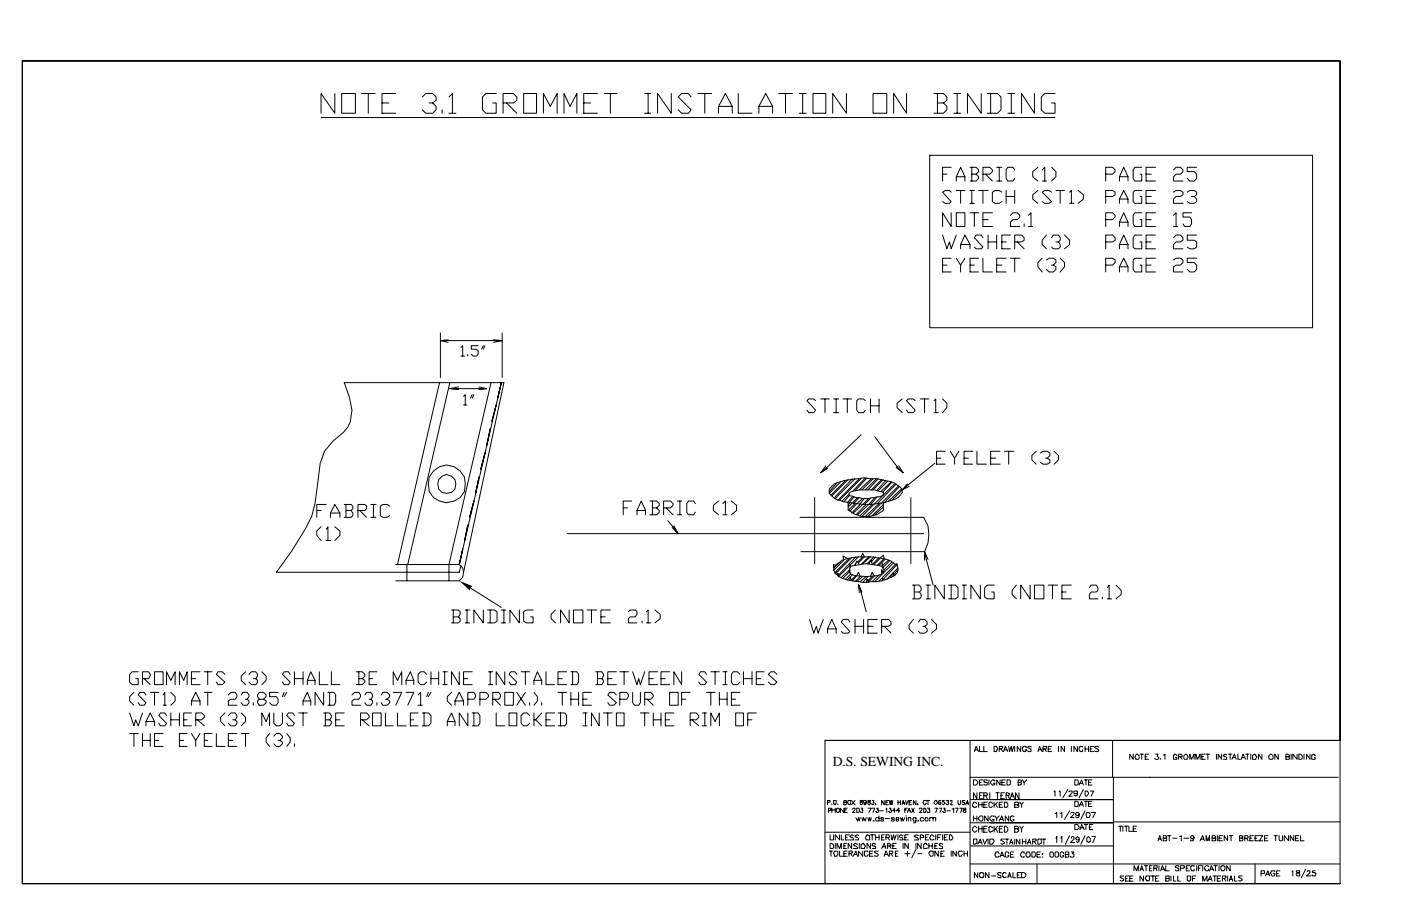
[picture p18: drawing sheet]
<svg xmlns="http://www.w3.org/2000/svg" width="432mm" height="279mm" viewBox="0 0 432 279" stroke-linecap="round" stroke-linejoin="round" font-family="sans-serif">
<defs><g id="words">
<text font-size="4.2" x="256.6" y="236.3">D.S. SEWING INC.</text>
</g></defs>
<g fill="none" stroke="#000" stroke-width=".31">
<path d="M6.9 18.8h406.1v209.5h-158.7v44.2M6.9 18.8v253.7h406.1M6.9 18.8h406.1v253.7M99 36.2h226.2M103.2 28.8v6.1l-4.2-6.1v6.1M105.3 28.8h4.2v6.1h-4.2zM111.4 28.8h4.2M113.5 28.8v6.1M117.7 31.8h2.2M122 28.8h-4.3v6.1h4.3M130.2 29.9l1-1.1h2.1l1.1 1.1v1.1l-1.1 .8h-1M133.3 31.8l1.1 1v1.1l-1.1 1h-2.1l-1-1"/>
<path d="M136.3 33.9v1M138.4 29.9l1-1.1v6.1M138.4 34.9h2.1M152.9 28.8h-3.1l-1.1 1.1v4l1.1 1h3.1v-3.1h-1M155 31.8h3.2l1.1-.8v-1.1l-1.1-1.1h-3.2v6.1M156.1 31.8l3.2 3.1M161.4 28.8h4v6.1h-4zM167.5 34.9v-6.1l2.1 4 2.1-4v6.1M173.8 34.9v-6.1l1.9 4 2.1-4v6.1M179.9 31.8h2.1M184.1 28.8h-4.2v6.1h4.2M186.3 28.8h3.9"/>
<path d="M188.1 28.8v6.1M198.7 28.8h1.9M198.7 34.9h1.9M199.8 28.8v6.1M206.9 28.8v6.1l-4.2-6.1v6.1M213 29.9l-.8-1.1h-2.1l-1.1 1.1 4 4-.8 1h-2.1l-1.1-1M215.1 28.8h4.2M217.2 28.8v6.1M221.5 34.9v-2.1l2.1-4 2.1 4v2.1M221.5 32.8h4.2M227.5 28.8v6.1h4.3M233.9 34.9v-2.1l2.1-4 2.1 4v2.1"/>
<path d="M233.9 32.8h4.2M240 28.8h4.2M242.1 28.8v6.1M246.3 28.8h2.1M246.3 34.9h2.1M247.4 28.8v6.1M250.6 28.8h3.9v6.1h-3.9zM260.9 28.8v6.1l-4.3-6.1v6.1M269.1 28.8h4.2v6.1h-4.2zM279.4 28.8v6.1l-4-6.1v6.1M287.9 28.8h2.9l1 1.1v1.1l-1 .8M288.9 31.8h1.9l1 1v1.1l-1 1h-2.9"/>
<path d="M288.9 28.8v6.1M294 28.8h2.1M294 34.9h2.1M295 28.8v6.1M302.4 28.8v6.1l-4.2-6.1v6.1M304.3 28.8h3.1l1.1 1.1v4l-1.1 1h-3.1M305.3 28.8v6.1M310.6 28.8h2.1M310.6 34.9h2.1M311.7 28.8v6.1M318.8 28.8v6.1l-3.9-6.1v6.1M325.2 28.8h-3.2l-1.1 1.1v4l1.1 1h3.2v-3.1h-1.1"/>
<path d="M286.5 47.9h118v53.2h-118zM290.5 53.7h1.3M293.2 51.6h-2.7v4.2M293.2 59.3l-.6-.6h-1.3l-.8 .6 2.7 2.9-.6 .5h-1.3l-.8-.5M294.7 55.8v-1.3l1.4-2.9 1.3 2.9v1.3M294.7 54.5h2.7M294.7 58.7h2.7M296.1 58.7v4M299 51.6h1.8l.8 .8v.5l-.8 .8M299 58.7h1.3M299.5 53.7h1.3l.8 .8v.5l-.8 .8h-1.8M299.5 51.6v4.2"/>
<path d="M299.5 58.7v4M301.6 58.7h2.9M302.9 53.7h2.2l.8-.8v-.5l-.8-.8h-2.2v4.2M302.9 58.7v4M303.7 53.7l2.2 2.1M307.2 51.6h1.6M307.2 55.8h1.6M308 51.6v4.2M308.8 59.3l-.8-.6h-1.3l-.8 .6v2.9l.8 .5h1.3l.8-.5M310.1 58.7v4M312.7 52.4l-.5-.8h-1.6l-.5 .8v2.6l.5 .8h1.6l.5-.8M312.7 58.7v4"/>
<path d="M319.9 51.6l-1.6 1.3v1.6l1.6 1.3M319.9 58.7l-1.6 1.4v1.3l1.6 1.3M321.2 52.4l.8-.8v4.2M321.2 55.8h1.3M324.1 51.6l1.3 1.3v1.6l-1.3 1.3M324.1 59.3l-.8-.6h-1.3l-.8 .6 2.9 2.9-.8 .5h-1.3l-.8-.5M325.4 58.7h2.7M326.8 58.7v4M329.7 59.3l.5-.6v4M332.3 58.7l1.6 1.4v1.3l-1.6 1.3M340.8 53.7h2.1l.8-.8v-.5l-.8-.8h-2.1v4.2M345 55.8v-1.3l1.3-2.9 1.4 2.9v1.3"/>
<path d="M345 54.5h2.7M351.9 51.6h-2.1l-.6 .8v2.6l.6 .8h2.1v-2.1h-.5M351.9 58.7h-2.1l-.6 .6v2.9l.6 .5h2.1v-2.1h-.5M353.2 53.7h1.6M356.1 51.6h-2.9v4.2h2.9M356.1 58.7h-2.9v4h2.9M361.7 52.4l.8-.8h1.3l.8 .8v.5l-.8 .8h-1.3l-.8 .8v1.3h2.9M361.7 59.3l.8-.6h1.3l.8 .6v.8l-.8 .5h-1.3l-.8 .8v1.3h2.9M365.9 59.3l.8-.6h1.3l.8 .6v.8l-.8 .5h-.8M368.8 51.6h-2.9v1.3h2.1l.8 .8v1.3l-.8 .8h-1.3l-.8-.8M290.5 72.5l1.3 4.2 .8-2.1 .6 2.1 1.5-4.2M293.2 65.6v4.2l-2.7-4.2v4.2"/>
<path d="M293.2 79.6h-2.7v4.3h2.7M294.7 65.6h2.7v4.2h-2.7zM294.7 79.6l1.4 2.2v2.1M296.1 76.7v-1.3l1.3-2.9 1.6 2.9v1.3M296.1 75.4h2.9M297.4 79.6l-1.3 2.2M299 62.7h1.3M299 65.6h2.6M300.3 65.6v4.2M301.6 79.6h-2.6v4.3h2.6M302.9 73.3l-.5-.8h-1.6l-.5 .8 2.6 2.9-.5 .5h-1.6l-.5-.5M302.9 79.6v4.3h3"/>
<path d="M302.9 67.7h1.6M304.5 72.5v4.2M304.5 74.6h2.7M305.9 65.6h-3v4.2h3M307.2 72.5v4.2M308.8 74.6h1.3M310.1 79.6h-2.9v4.3h2.9M310.1 60.6h2.6M311.4 66.4l.8-.8h1.3l.8 .8v.5l-.8 .8h-1.3l-.8 .8v1.3h2.9M311.4 72.5h-2.6v4.2h2.6M311.4 79.6h2.9M312.7 74.6h2.2l.7-.5v-.8l-.7-.8h-2.2v4.2"/>
<path d="M312.7 79.6v4.3M313.5 74.6l2.1 2.1M315.6 69.1v.7M317 66.4l.8-.8v4.2M317 69.8h1.3M321.2 79.6l-1.3 1.4v1.3l1.3 1.6M322.5 72.5l-1.3 1.6v1.3l1.3 1.3M324.1 73.3l.5-.8h1.6l.6 .8v.8l-.6 .5h-.8M326.2 74.6l.6 .8v.8l-.6 .5h-1.6l-.5-.5M326.8 79.6l1.3 1.4v1.3l-1.3 1.6M328.1 72.5l1.6 1.6v1.3l-1.6 1.3M329.7 62.7h1.3"/>
<path d="M340.8 60.6h2.1l.8-.5v-.8l-.8-.6h-2.1v4M340.8 67.7h2.1l.8-.8v-.5l-.8-.8h-2.1v4.2M340.8 74.6h2.1l.8-.5v-.8l-.8-.8h-2.1v4.2M345 62.7v-1.3l1.3-2.7 1.4 2.7v1.3M345 69.8v-1.3l1.3-2.9 1.4 2.9v1.3M345 76.7v-1.3l1.3-2.9 1.4 2.9v1.3M345 61.4h2.7M345 68.5h2.7M345 75.4h2.7M351.9 65.6h-2.1l-.6 .8v2.7l.6 .7h2.1v-2.1h-.5M351.9 72.5h-2.1l-.6 .8v2.9l.6 .5h2.1v-2.1h-.5M351.9 79.6h-2.1l-.6 .6v2.9l.6 .8h2.1v-2.1h-.5"/>
<path d="M353.2 60.6h1.6M353.2 67.7h1.6M353.2 74.6h1.6M356.1 65.6h-2.9v4.2h2.9M356.1 72.5h-2.9v4.2h2.9M356.1 79.6h-2.9v4.3h2.9M361.7 66.4l.8-.8v4.2M361.7 73.3l.8-.8h1.3l.8 .8v.8l-.8 .5h-1.3l-.8 .8v1.3h2.9M361.7 69.8h1.3M367.2 65.6h-2.6v1.3h2.1l.5 .8v1.4l-.5 .7h-1.6l-.5-.7M368 60.6l.8 .8v.8l-.8 .5h-1.3l-.8-.5M368.8 72.5h-2.9v1.6h2.1l.8 .5v1.6l-.8 .5h-1.3l-.8-.5"/>
<path d="M368.8 79.6h-2.9v1.4h2.1l.8 .8v1.3l-.8 .8h-1.3l-.8-.8M290.5 81.8h1.3M299 81.8h1.3M307.2 81.8h1.6M322.5 80.2l.8-.6h1.3l.8 .6v.8l-.8 .8h-.5M324.6 81.8l.8 .5v.8l-.8 .8h-1.3l-.8-.8M340.8 81.8h2.1l.8-.8v-.8l-.8-.6h-2.1v4.3M345 83.9v-1.6l1.3-2.7 1.4 2.7v1.6M345 82.3h2.7M353.2 81.8h1.6M361.7 80.2l.8-.6h1.3l.8 .6v.8l-.8 .8h-1.3l-.8 .5v1.6h2.9M135.5 118l-13 56.1"/>
<path d="M135.7 105h19.1M135.7 102.7v13.7M138.1 104.8l-2.4 .2 2.4 .6M138.6 118l-12.9 56.1M138.6 119.9h11.4M141.3 119.3l-2.7 .6 2.7 .2M142.1 107.2l.5-.6v3.2M142.1 109.8h1M144.2 109.3v.5M147.4 106.6h-2.1v1.1h1.5l.6 .5v1.1l-.6 .5h-1l-.5-.5M147.6 119.3l2.4 .6-2.4 .2M149 106.6l-.6 1.1"/>
<path d="M149.5 106.6l-.5 1.1M151.3 118l-12.9 56.1v5M152.1 104.8l2.7 .2-2.7 .6M154.8 102.7v13.7M142.9 122.2l.5-.5v3.2M142.9 124.9h1M145.5 121.7l-.5 1.1M146 121.7l-.5 1.1M149.5 139.7l-1.3 5M151.1 132.3l-1.1 5M152.9 124.9l-1.3 5M153.5 122.5l1-4.5-12.9 56.1"/>
<path d="M251.4 123.6l-.6-.6h-1.6l-.5 .6 2.7 2.9-.6 .8h-1.6l-.5-.8M252.9 123h2.7M254.3 123v4.3M256.9 123h1.6M256.9 127.3h1.6M257.7 123v4.3M259.8 123h2.7M261.1 123v4.3M265.4 134.1l-12.5 11.7M266.7 123.6l-.5-.6h-1.6l-.5 .6v2.9l.5 .8h1.6l.5-.8M268.3 123v4.3M268.3 125.1h2.6"/>
<path d="M269.6 134.7l6.9 9.2 1.8 1.9M270.9 123v4.3M278.1 123l-1.6 1.4v1.3l1.6 1.6M282 123.6l-.5-.6h-1.6l-.5 .6 2.6 2.9-.5 .8h-1.6l-.5-.8M283.6 123h2.7M285 123v4.3M287.9 123.6l.5-.6v4.3M287.9 127.3h1.3M290.5 123l1.3 1.4v1.3l-1.3 1.6M291.3 139.2h-2.6v3.9h2.6M292.9 139.2l1.3 2.1v1.8M295.5 139.2l-1.3 2.1"/>
<path d="M299.8 139.2h-2.7v3.9h2.7M301.1 139.2v3.9h2.9M308.2 139.2h-2.9v3.9h2.9M309.6 139.2h2.9M310.9 139.2v3.9M319.4 139.2l-1.4 1.3v1.3l1.4 1.3M320.7 139.7l.8-.5h1.3l.8 .5v.8l-.8 .8h-.5M324.9 139.2l1.3 1.3v1.3l-1.3 1.3M97.6 157.4h1.4M100.5 155.6h-2.9v3.9M101.9 159.5v-1.3l1.3-2.6 1.6 2.6v1.3M101.9 158.2h2.9"/>
<path d="M106.1 155.6h2.1l.5 .5v.8l-.5 .5M106.6 157.4h1.6l.5 .8v.8l-.5 .5h-2.1M106.6 155.6v3.9M110.3 157.4h2.1l.6-.5v-.8l-.6-.5h-2.1v3.9M110.9 157.4l2.1 2.1M114.3 159.5h1.6M114.3 155.6h1.6M115.1 155.6v3.9M120.1 156.1l-.8-.5h-1.3l-.8 .5v2.9l.8 .5h1.3l.8-.5M133.6 145.3a5.7 5.7 0 0 1 6.3-1.4 5.7 5.7 0 0 1 3.5 5.3 5.5 5.5 0 0 1-5.8 5.8 5.4 5.4 0 0 1-5.6-5.8l.3-2.1zM135.2 147.9a2.9 2.9 0 0 1 4-1.1 2.9 2.9 0 0 1 1 4 2.9 2.9 0 0 1-3.9 1.1l-1.1-1.1-.3-1.6zM146 154.5l-1.3 5"/>
<path d="M147.6 147.1l-1 5M192.1 156.6h1.3M194.7 154.5h-2.6v4.3M196.3 158.8v-1.4l1.3-2.9 1.4 2.9v1.4M196.3 157.4h2.7M200.3 154.5h2.1l.8 .8v.5l-.8 .8M201.1 156.6h1.3l.8 .8v.6l-.8 .8h-2.1M201.1 154.5v4.3M204.5 156.6h2.1l.8-.8v-.5l-.8-.8h-2.1v4.3M205.3 156.6l2.1 2.2M208.8 154.5h1.3M208.8 158.8h1.3"/>
<path d="M209.5 154.5v4.3M214.3 155.3l-.5-.8h-1.6l-.5 .8v2.7l.5 .8h1.6l.5-.8M221.5 154.5l-1.6 1.3v1.6l1.6 1.4M222.8 155.3l.8-.8v4.3M222.8 158.8h1.3M225.4 154.5l1.6 1.3v1.6l-1.6 1.4M246.6 159.5h38.1a10.4 10.4 0 0 1 .3 10.6M251.1 153.5v20.3M254.5 143.7l-1.6 2.1 2.2-1.3M255.6 150.8l1.6-1.6a24.8 24.8 0 0 1 9-1.8l4.2 .2 2.1 .6a6.8 6.8 0 0 1 5.6 2.9 3.2 3.2 0 0 1-2.4 2.9 25.7 25.7 0 0 1-18.5-.3l-1.6-1.6zM258 149l-2.4 2.6M259 148.7l-3.4 3.4"/>
<path d="M260.6 148.2l-4.5 4.5M261.4 155v2.2a8.1 8.1 0 0 0 10.9 .2v-2.4M261.4 147.9l-5 5M261.7 152.1l1.6-.8a16.2 16.2 0 0 1 7.9 .3l1.1 .3v.8l-1.1 .5h-.8a11.4 11.4 0 0 1-7.9-.3h-.6l-.2-.2zM261.7 152.4l-2.1 2.1M261.9 152.7l-1.8 2.1M261.9 155l-.5 .8M262.7 147.6l-5.5 5.9M262.7 153.2l-1.6 1.8M263.3 153.2l-1.6 1.8M263.5 147.6l-6.1 6.1M263.5 155.3l-2.1 2.1"/>
<path d="M264.3 153.5l-2.9 2.9M264.8 153.5l-1.8 1.8M264.8 147.6l-6.6 6.7M265.1 155.6l-2.6 2.6M265.4 147.6l-6.6 6.7M265.9 153.7l-1.8 1.6-2.2 2.4M266.4 153.7l-1.6 1.9M266.7 147.4l-4 4.2M267 155.6l-3.2 3.2M267.2 147.4l-3.7 3.9M267.8 153.7l-4.8 4.5M268.3 153.7l-1.9 1.9"/>
<path d="M268.6 147.6l-3.8 3.5M268.8 155.6l-3.7 3.4M269.1 147.6l-3.5 3.5M269.6 153.5l-1.8 2.1-3.5 3.2M270.1 147.6l-3.4 3.5M270.4 153.2l-2.1 2.4M270.7 147.6l-3.2 3.5M270.9 155.3l-4.2 4M271.7 147.9l-3.1 3.2M272.3 147.9l-3.2 3.2M272.3 156.4l-2.7 2.4M272.3 155.6l-3.5 3.4"/>
<path d="M273 148.2l-2.9 3.1M273.6 148.4l-2.9 2.9M274.6 148.7l-3.1 2.9M274.9 148.7l-2.9 3.2M275.7 149.2l-10.1 10.1M276.2 149.2l-5.8 6.1M277 143.7l1.3 2.1-2.1-1.6M277 149.8l-9.5 9.5M277.3 150l-4.8 5M277.8 150.8l-4 3.7M279.7 149.2l-1.6 1.9 2.1-1.1M280.7 153.5v20.3"/>
<path d="M288.1 142.9l-10 8.2-3.2 3.2M288.7 141.3h1.3M297.1 141.3h1.3M305.3 141.3h1.6M322.8 141.3l.8 .5v.8l-.8 .5h-1.3l-.8-.5M99 162.5l-1.4 1.3v1.3l1.4 1.6M100.5 163.2l.6-.7v4.2M100.5 166.7h1.4M103.2 162.5l1.6 1.3v1.3l-1.6 1.6M122 174.1h19.6M125.4 174.1v5M141.6 174.1a3 3 0 0 1 0 5h-19.6"/>
<path d="M142.1 174.4l-.5 2.1h-56.4l4.8-6.6 4.2-6.9 1.8-3.7 1.1-4 1.6-12.4 1.3-3.7 2.7-3.2 3.1-2.7 1.4-1.5 .7-1.6 .6-3.7-.8-4-1.6-4.5h49.2l-12.4 58.5M144.2 161.9l-1.1 5.1M174.9 164.6h109.8M205.8 160.6l3.2 4M207.7 162.2l1.3 2.4-1.8-1.9M246.9 170.1h38.1M257.7 174.1a7.4 7.4 0 0 1 5-2.1 23.9 23.9 0 0 1 11.9 1l1.1 .8a2.09 2.09 0 0 1 0 3.7 14.8 14.8 0 0 1-7.4 1.9l-1.9 .3a17.8 17.8 0 0 1-7.9-1.9l-.8-.8a1.72 1.72 0 0 1 0-2.9zM259 173.3l-2.1 1.9v-1.1l.5 .3M261.1 172.2l-1.3-.8 .3 1.4-3.2 3.1M261.7 176.2l.2-.5v1M261.7 176.5l-1.9 1.8M261.7 172.2l-4.5 4.5"/>
<path d="M261.7 175.9l-2.4 2.2M261.9 179.1v-1l.8 1 1.4-1.6 .5-1 .5 1.3-1.6 1.6M262.2 174.6a14.7 14.7 0 0 1 9.5 0l.8 1.3-.8 1.1-1 .5-3.7 .3-3.5-.3-1.3-.5-.5-1.1zM262.2 174.6l-.3-.5v1.1M262.2 177l-1.6 1.6M262.5 172l-5.1 5M262.7 177.3l-1.6 1.6M263.8 171.7l-5.3 5.6M263.8 173.8l-.5 .6M263.8 177.5l-1.3 1.4M264.6 171.7l-6.1 6.1-.3-1.1v.8M264.8 174.1l-.7-1.1-.6 1.4"/>
<path d="M265.4 171.7l.5-1 .5 1-1.8 1.9M265.9 177.8l-1.8 1.6M265.9 171.7l-1.6 1.6M267 177.8l-1.9 1.6M267.2 179.4l-.2 .3 .2-1.1 .6 1.1M267.5 177.8l-1.6 1.9M267.8 171.7l-2.4 2.4M268.3 171.7l-2.4 2.1M268.8 177.8l-1.3 1.3M269.3 174.1l3-2.9 .2 1-2.1 2.2M269.3 177.5l-.5-1-.5 1.3M269.3 171.7l-2.1 2.1"/>
<path d="M269.6 177.5l-1.8 1.9M269.9 171.7l-1.3 1.6M270.9 172l-2.1 2.1-.2-1.3-.8 1h.2M270.9 177.3l-2.1 2.1M271.7 174.6l.3-.8 .3 1.4M272.3 176.5l-.6-.8v1.3M272.5 178.9l-.5-.6v.6l-.3 .2M272.8 172.5l-1.9 1.9M273.8 172.8l-1.8 1.6M274.1 173l-1.8 1.9M274.9 173.3l-2.4 2.4M275.4 173.6l-5.8 5.8"/>
<path d="M275.4 177l-1 1.1M276 177.3l-.6-.6v.8M276.2 174.4l-3.9 4.2M276.5 174.6v-.8l-.5 .3-5.1 5M276.8 175.7l-1.1 1.3M276.8 175.2l-3.5 3.4M285 170.1l2.6 10.3M286 172.5l-1-2.4v2.7M139.2 188.1h2.1l.5 .5v.8l-.5 .8M139.7 190.2h1.6l.5 .6v.8l-.5 .5h-2.1M139.7 188.1v4M143.4 188.1h1.3"/>
<path d="M143.4 192.1h1.3M143.9 188.1v4M145.3 181.5l9.2 5.8M149 188.1v4l-3-4v4M150.3 188.1h2.1l.8 .5v3l-.8 .5h-2.1M151.1 188.1v4M154.5 188.1h1.3M154.5 192.1h1.3M155.3 188.1v4M160.1 188.1v4l-2.9-4v4M164.3 188.1h-2.1l-.8 .5v3l.8 .5h2.1v-1.9h-.8M171.2 188.1l-1.3 1.3v1.4l1.3 1.3"/>
<path d="M175.4 188.1v4l-2.6-4v4M176.7 188.1h3v4h-3zM181 188.1h2.9M182.3 188.1v4M185.2 190.2h1.3M188.1 188.1h-2.9v4h2.9M193.7 188.6l.5-.5h1.6l.5 .5v.8l-.5 .8h-1.6l-.5 .6v1.3h2.6M197.9 191.6v.5M199.2 188.6l.6-.5v4M199.2 192.1h1.4M201.9 188.1l1.6 1.3v1.4l-1.6 1.3M249.5 191l1.3 4.3 .8-2.2 .5 2.2 1.6-4.3"/>
<path d="M255.1 195.3v-1.4l1.3-2.9 1.3 2.9v1.4M255.1 193.9h2.6M261.9 191.8l-.5-.8h-1.6l-.5 .8 2.6 2.9-.5 .6h-1.6l-.5-.6M263.5 191v4.3M263.5 193.1h2.7M264.6 180.2l2.4 8.4M265.6 182.6l-1-2.4 .2 2.6M266.2 191v4.3M267.5 193.1h1.6M270.4 191h-2.9v4.3h2.9M271.7 193.1h2.1l.8-.5v-.8l-.8-.8h-2.1v4.3M272.5 193.1l2.1 2.2"/>
<path d="M281.3 180.4h2.1l.5 .8v.8l-.5 .6M281.5 191l-1.3 1.6v1.3l1.3 1.4M281.8 182.6h1.6l.5 .8v.7l-.5 .6h-2.1M281.8 180.4v4.3M283.1 191.8l.5-.8h1.4l.8 .8v.8l-.8 .5h-.6M285 193.1l.8 .8v.8l-.8 .6h-1.4l-.5-.6M285.5 180.4h1.3M285.5 184.7h1.3M286 180.4v4.3M287.1 191l1.6 1.6v1.3l-1.6 1.4M291 180.4v4.3l-2.9-4.3v4.3M292.4 180.4h2.1l.8 .8v2.9l-.8 .6h-2.1"/>
<path d="M293.2 180.4v4.3M296.6 180.4h1.3M296.6 184.7h1.3M297.1 180.4v4.3M302.2 180.4v4.3l-3-4.3v4.3M306.4 180.4h-2.1l-.8 .8v2.9l.8 .6h2.1v-2.1h-.8M313.3 180.4l-1.4 1.6v1.4l1.4 1.3M317.5 180.4v4.3l-2.9-4.3v4.3M318.8 180.4h2.9v4.3h-2.9zM323.1 180.4h2.9M324.4 180.4v4.3M327.3 182.6h1.3"/>
<path d="M330.2 180.4h-2.9v4.3h2.9M335.8 181.2l.5-.8h1.6l.5 .8v.8l-.5 .6h-1.6l-.5 .8v1.3h2.6M339.7 184.1v.6M341.3 181.2l.5-.8v4.3M341.3 184.7h1.3M344 180.4l1.5 1.6v1.4l-1.5 1.3M40 219.9l1.3 3.9 .5-1.8 .8 1.8 1.3-3.9M41.3 213.5l-1.3 1.3v1.4l1.3 1.3M42.6 207.2h-1.9l-.7 .8v2.3l.7 .8h1.9v-1.8h-.8M43.9 209.3h1.9l.5-.8v-.5l-.5-.8h-1.9v3.9M44.4 209.3l1.9 1.8M45 214.3l-.6-.8h-1.3l-.5 .8 2.4 2.4-.6 .8h-1.3l-.5-.8"/>
<path d="M46.3 213.5h2.6M47.6 207.2h2.7v3.9h-2.7zM47.6 213.5v4M50.3 214.3l.5-.8v4M50.3 217.5h1M51.3 211.1v-3.9l1.4 2.6 1.3-2.6v3.9M52.7 213.5l1.3 1.3v1.4l-1.3 1.3M52.7 219.9v3.9M55.3 211.1v-3.9l1.3 2.6 1.1-2.6v3.9M55.3 219.9v3.9M59 217.5v-1.3l1.3-2.7 1.3 2.7v1.3M59 219.9h-2.4v3.9h2.4"/>
<path d="M59 209.3h1.3M59 216.2h2.6M61.6 207.2h-2.6v3.9h2.6M63 207.2h2.4M63 213.5h2.4M64 207.2v3.9M64 213.5v4M69.3 208l-.8-.8h-1.3l-.5 .8 2.6 2.3-.8 .8h-1.3l-.5-.8M69.3 219.9l-1.3 1.3v1.3l1.3 1.3M70.4 214.3l.8-.8h1.3l.5 .8v.5l-.5 .8h-1.3l-.8 .6v1.3h2.6M74.3 214.3l.6-.8h1.3l.5 .8v.5l-.5 .8h-.5M74.3 219.9l1.4 1.3v1.3l-1.4 1.3"/>
<path d="M75.7 207.2l-1.4 1.3v1.3l1.4 1.3M76.2 215.6l.5 .6v.5l-.5 .8h-1.3l-.6-.8M76.7 208l.8-.8h1.3l.6 .8v.5l-.6 .8h-.7M78.1 216.7v.8M78.8 209.3l.6 .5v.5l-.6 .8h-1.3l-.8-.8M79.9 215.6l-.5-.8v-.5l.5-.8h1.3l.8 .8v.5l-.8 .8h-1.3l-.5 .6v.5l.5 .8h1.3l.8-.8v-.5l-.8-.6M80.7 207.2l1.3 1.3v1.3l-1.3 1.3M84.4 219.9v3.1l.8 .8h1.1l.7-.8v-3.1M85.7 213.5h-2.6v1.3h2.1l.5 .8v1.1l-.5 .8h-1.3l-.8-.8M87.6 213.5l-.6 1.3M88.4 213.5l-.8 1.3M89.4 208l-.5-.8h-1.3l-.6 .8 2.4 2.3-.5 .8h-1.3l-.6-.8"/>
<path d="M90.8 209.3h2.6M90.8 207.2v3.9M92.1 219.9h2.6M93.4 217.5v-1.3l1.3-2.7 1.1 2.7v1.3M93.4 207.2v3.9M93.4 219.9v3.9M93.4 216.2h2.4M94.7 211.1v-1.3l1.1-2.6 1.3 2.6v1.3M94.7 209.8h2.4M98.4 207.2v3.9h2.7M99.7 213.5v4l-2.6-4v4M99.7 219.9h1.9l.5 .8v.5l-.5 .8"/>
<path d="M100.3 219.9v3.9M101.1 213.5h1.8l.6 .8v2.4l-.6 .8h-1.8M101.6 213.5v4M102.1 207.2v3.9h2.7M106.1 219.9h-2.6v3.9h2.6M108.5 214.3l.8-.8h1.3l.5 .8v.5l-.5 .8h-1.3l-.8 .6v1.3h2.6M109.8 207.2h1.9l.7 .8v.5l-.7 .8M110.6 209.3h1.1l.7 .5v.5l-.7 .8h-1.9M110.6 207.2v3.9M112.4 214.3l.6-.8h1.3l.5 .8v.5l-.5 .8h-.5M113.8 209.3h1M114.3 215.6l.5 .6v.5l-.5 .8h-1.3l-.6-.8"/>
<path d="M114.8 219.9h2.7v3.9h-2.7zM116.2 207.2h-2.4v3.9h2.4M116.2 216.7v.8M117.5 214.3l.5-.8h1.3l.8 .8v.5l-.8 .8h-.5M118.8 219.9v3.9h2.4M119.3 215.6l.8 .6v.5l-.8 .8h-1.3l-.5-.8M121.2 211.1v-3.9l1.3 2.6 1.3-2.6v3.9M121.2 213.5h2.6l-1.8 4M122.5 219.9v3.9h2.6M125.1 211.1v-1.3l1.4-2.6 1 2.6v1.3M125.1 213.5h2.4l-1.8 4M125.1 209.8h2.4"/>
<path d="M128.9 214.3l.7-.8v4M128.9 219.9h-2.4v3.9h2.4M128.9 217.5h1.3M130.2 219.9h1.8l.8 .8v2.3l-.8 .8h-1.8M130.7 219.9v3.9M131.5 208l-.8-.8h-1.1l-.7 .8v2.3l.7 .8h1.1l.8-.8M132 213.5l-.5 1.3M132.8 209.3h2.4M132.8 207.2v3.9M132.8 213.5l-.8 1.3M135.2 207.2v3.9M136.5 211.1h1.3"/>
<path d="M136.5 207.2h1.3M137.1 207.2v3.9M139.2 213.5l-1.4 1.3v1.4l1.4 1.3M140.2 217.5v-1.3l1.4-2.7 1.3 2.7v1.3M140.2 216.2h2.7M141.6 207.2v3.9l-2.4-3.9v3.9M142.9 209.3h1.3M144.2 215.6h1.8l.6-.8v-.5l-.6-.8h-1.8v4M144.2 219.9v3.9l-2.6-3.9v3.9M145.5 207.2h-2.6v3.9h2.6M145.5 219.9h1.9l.5 .8v2.3l-.5 .8h-1.9M146 219.9v3.9"/>
<path d="M147.9 215.6h1.9l.7-.8v-.5l-.7-.8h-1.9v4M150.5 211.1h1.4M150.5 207.2h1.4M151.1 207.2v3.9M151.9 215.6h1.8l.6-.8v-.5l-.6-.8h-1.8v4M152.4 215.6l1.9 1.9M152.9 219.9v3.9h2.7M155.6 213.5h2.6v4h-2.6zM155.6 207.2v3.9l-2.7-3.9v3.9M156.9 219.9h2.4v3.9h-2.4zM159.3 208l-.5-.8h-1.4l-.5 .8 2.4 2.3-.5 .8h-1.4l-.5-.8M159.3 213.5l2.6 4"/>
<path d="M160.6 207.2h2.6M161.9 207.2v3.9M161.9 213.5l-2.6 4M163.2 216.7v.8M164.6 211.1v-1.3l1-2.6 1.4 2.6v1.3M164.6 213.5l1 1.3v1.4l-1 1.3M164.6 209.8h2.4M164.6 219.9v3.9M167 219.9l-1.9 2.1h-.5M167 216.7v.8M168.3 207.2v3.9h2.6M170.9 219.9h-2.6v3.9h2.6"/>
<path d="M172 219.9h2.1l.5 .8v2.3l-.5 .8h-2.1M172 209.3h1.3M172 213.5h2.6M172.8 219.9v3.9M173.3 213.5v4M174.6 207.2h-2.6v3.9h2.6M175.9 207.2h1.9l.5 .8v2.3l-.5 .8h-1.9M175.9 213.5v4M175.9 215.6h2.4M176.5 207.2v3.9M178.3 213.5v4M179.7 215.6h1.3"/>
<path d="M179.7 219.9h1.3M180.4 219.9v3.9M182.3 213.5h-2.6v4h2.6M183.6 207.2h1.9l.5 .8v.5l-.5 .8M184.1 209.3h1.4l.5 .5v.5l-.5 .8h-1.9M184.1 207.2v3.9M184.7 219.9v3.9l-2.4-3.9v3.9M186 219.9h2.6M187.3 209.3h1.3M187.3 219.9v3.9M190 219.9h2.4v3.9h-2.4zM190 207.2h-2.7v3.9h2.7"/>
<path d="M190 214.3l-.8-.8h-1.3l-.6 .8 2.7 2.4-.8 .8h-1.3l-.6-.8M191 215.6h2.1l.6-.8v-.5l-.6-.8h-2.1v4M191 207.2h2.7M192.4 207.2v3.9M195 207.2l1.3 3.9 .5-1.8 .6 1.8 1.3-3.9M195 213.5v3.2l.5 .8h1.3l.6-.8v-3.2M197.4 219.9h2.6M198.7 215.6h1.9l.7-.8v-.5l-.7-.8h-1.9v4M198.7 219.9v3.9M199.5 215.6l1.8 1.9M200 209.3h1.3M201.3 219.9v3.9"/>
<path d="M202.7 207.2h-2.7v3.9h2.7M203.7 209.3h1.4M203.7 219.9v3.9M206.4 213.5h2.6v4h-2.6zM206.4 207.2h-2.7v3.9h2.7M207.7 219.9h-2.6v3.9h2.6M210.1 207.2v3.9l-2.4-3.9v3.9M210.1 215.6h1.3M212.7 213.5h-2.6v4M216.4 219.9h1.4M217.2 219.9v3.9M217.8 208l-.6-.8h-1.3l-.5 .8 2.4 2.3-.6 .8h-1.3l-.5-.8"/>
<path d="M217.8 213.5h2.6M219.1 207.2h2.6M219.1 213.5v4M220.4 207.2v3.9M221.7 215.6h2.4M221.7 213.5v4M222.8 211.1h1.3M222.8 207.2h1.3M223.6 207.2v3.9M224.1 213.5v4M225.4 215.6h1.3M226.7 219.9h2.4v3.9h-2.4z"/>
<path d="M228.1 208l-.8-.8h-1.3l-.6 .8v2.3l.6 .8h1.3l.8-.8M228.1 213.5h-2.7v4h2.7M229.1 209.3h2.7M229.1 207.2v3.9M231.8 207.2v3.9M233.1 219.9h-2.6v3.9M233.1 209.3h1.3M235.5 207.2h-2.4v3.9h2.4M239.4 208l-.7-.8h-1.1l-.8 .8 2.6 2.3-.7 .8h-1.1l-.8-.8M40 226.2h2.6M41.3 226.2v4M43.9 226.2v4"/>
<path d="M43.9 228.3h2.4M45 223.8v-1.3l1.3-2.6 1.3 2.6v1.3M45 222.5h2.6M46.3 226.2v4M47.6 228.3h1.3M50.3 226.2h-2.7v4h2.7M51.3 220.7l-.5-.8h-1.3l-.6 .8 2.4 2.3-.5 .8h-1.3l-.6-.8M52.7 222h2.6M55.3 228.3h1.3M56.6 222h1.1M57.7 226.2h-2.4v4h2.4M59 226.2l1.3 2.1v1.9"/>
<path d="M60.3 222h1.9l.8-.8v-.5l-.8-.8h-1.9v3.9M60.9 222l2.1 1.8M61.6 226.2l-1.3 2.1M63 228.3h1M65.4 226.2h-2.4v4h2.4M66.7 226.2v4h2.6M70.4 220.7l.8-.8h1.3l.5 .8v.5l-.5 .8h-.8M70.4 228.3h1.3M72.5 222l.5 .5v.5l-.5 .8h-1.3l-.8-.8M73 226.2h-2.6v4h2.6M74.3 226.2h2.4M75.7 226.2v4"/>
<path d="M80.7 223.8v-3.9l1.3 2.6 1.1-2.6v3.9M83.1 226.2l-1.1 1.3v1.4l1.1 1.3M84.4 227l.8-.8h1.1l.7 .8v.5l-.7 .8h-.6M86.3 228.3l.7 .6v.5l-.7 .8h-1.1l-.8-.8M88.4 226.2l1 1.3v1.4l-1 1.3M90.8 220.7l-.6-.8h-1.3l-.5 .8 2.4 2.3-.6 .8h-1.3l-.5-.8M90.8 229.4v.8M100.3 222h1.3l.5 .5v.5l-.5 .8h-1.9M103.5 222h1.3M111.1 222h1.9l.8-.8v-.5l-.8-.8h-1.9v3.9M111.7 222l2.1 1.8M126.5 222h1"/>
<path d="M137.8 223.8v-1.3l1.4-2.6 1 2.6v1.3M137.8 222.5h2.4M163.2 220.7l-.7-.8h-1.1l-.8 .8v2.3l.8 .8h1.1l.7-.8M165.1 222l1.9 1.8M168.3 222h1.3M179.7 223.8h1.3M201.3 222h2.4M205.1 222h1.3M212.7 222h1.9l.8-.8v-.5l-.8-.8h-1.9v3.9M213.3 222l2.1 1.8M216.4 223.8h1.4M219.1 223.8v-3.9l1.3 2.6 1.3-2.6v3.9"/>
<path d="M230.5 222h1.3M254.3 228.3h158.7M299 239.7h44.2M299 228.3v44.2M300.3 231.8l.5-1.6 .8 1.6M300.6 231.2h.8M301.9 230.2v1.6h1M303.2 230.2v1.6h1.1M306.4 230.2h.8l.2 .5-.2 1.1h-.8zM308 231l1-.3v-.5h-1v1.6M308.5 231l.5 .8M309.3 231.8l.5-1.6 .8 1.6"/>
<path d="M309.6 231.2h.8M310.9 230.2l.2 1.6 .6-1.6 .2 1.6 .6-1.6M312.7 230.2v1.6M314.6 230.2v1.6l-1.1-1.6v1.6M316.4 230.5h-.2v-.3h-.8v.3h-.3v.7l.3 .6h.8l.2-.6h-.5M317.8 230.5v-.3h-.8l-.3 .3 1.1 .5v.8h-.8l-.3-.3M319.9 231.8l.5-1.6 .8 1.6M320.1 231.2h.8M321.5 231h.8l.2-.3v-.5h-1v1.6M322 231l.5 .8M323.1 231h.7M324.1 230.2h-1v1.6h1"/>
<path d="M326.2 230.2v1.6M328.1 230.2v1.6l-1.1-1.6v1.6M330.2 230.2v1.6M332.1 230.2v1.6l-1.1-1.6v1.6M333.6 230.5v-.3h-.8v.3h-.2v.7l.2 .6h.8v-.6M334.4 231h1.1M334.4 230.2v1.6M335.5 230.2v1.6M336 231h.5M337.1 230.2h-1.1v1.6h1.1M338.7 230.5l-.3-.3h-.8l-.3 .3 1.1 .5 .3 .5-.3 .3h-.8l-.3-.3M342.9 228.3v11.4"/>
<path d="M349.2 232.6v1.6l-1-1.6v1.6M350 232.8l.6-.2 .5 .5v.8l-.3 .3h-.8l-.2-.6zM351.4 232.6h1M351.9 232.6v1.6M353 233.4h.5M354 232.6h-1v1.6h1M354.3 239.7h58.2M354.5 239.7h-11.3v32.8M356.1 232.6h.8l-.2 .8h.2l.3 .5-.3 .3h-.8l-.2-.3M357.7 233.9v.3M358.5 232.8l.5-.2v1.6M362.7 233.1v-.3l-.8-.2v.2h-.2v1.4h1v-.6h-.5"/>
<path d="M363.3 233.4h1v-.6l-.2-.2h-.8v1.6M363.8 233.4l.5 .8M364.9 233.1l.8-.5 .5 .8-.3 .8h-.8l-.2-.3zM366.7 234.2v-1.6l.5 1.6 .8-1.6v1.6M368.6 234.2v-1.6l.5 1.6 .8-1.6v1.6M370.4 233.4h.5M371.5 232.6h-1.1v1.6h1.1M371.7 232.6h1.1M372.3 232.6v1.6M374.9 232.6v1.6M376.5 232.6v1.6l-1.1-1.6v1.6M378.1 232.8l-.3-.2-.8 .2 .3 .6h.5l.3 .2v.6h-1.1"/>
<path d="M378.6 232.6h1.1M379.1 232.6v1.6M379.7 234.2l.8-1.6 .5 1.6M379.9 233.6h.8M381.5 232.6v1.6h.8M382.6 234.2l.5-1.6 .8 1.6M382.9 233.6h.7M383.9 232.6h1.1M384.4 232.6v1.6M385.5 232.6v1.6M386 232.8l.6-.2 .5 .2 .2 .6-.2 .8h-1.1zM388.9 232.6v1.6l-1-1.6v1.6"/>
<path d="M391.1 233.1l.7-.5 .6 .5v.8l-.3 .3h-.8l-.2-.3zM394 232.6v1.6l-1.1-1.6v1.6M396.3 233.4h1.1v-.6l-1.1-.2v1.6h1.1v-.6l-.5-.2M397.9 232.6v1.6M399.8 232.6v1.6l-1.3-1.6v1.6M400.3 232.6h.5l.6 .5v.8l-.3 .3h-.8zM401.9 232.6v1.6M403.8 232.6v1.6l-1.1-1.6v1.6M405.3 233.1l-.2-.5-.8 .2v1.4h1v-.6h-.2M254.3 256.6h44.7M255.1 247.4h.8v-.5h-.8v1.3M255.3 250h.6v-.2h.2v-.6h-.8v1.4"/>
<path d="M255.9 257.4v1.6h1v-1.6M256.4 247.9v.3zM256.4 249.2v1.4M256.4 249.8h1M256.9 246.9h.8v1h-.3v.3l-.5-.3zM257.4 249.2v1.4M257.7 249.5h.3v-.3h.5v.3h.3v.8h-.3v.3h-.5v-.3h-.3zM258.2 247.9v.3zM258.8 257.4v1.6l-1.4-1.6v1.6M259.3 257.4v1.6h.8M260.1 249.2v1.4l-1.1-1.4v1.4M260.1 247.4h.8v-.5h-.8v1.3h.5l.3-.3v-.5h-.3"/>
<path d="M260.3 249.8h.6M260.6 258.2h.5M261.1 249.2h-.8v1.4h.8M261.4 246.9h.8v1a.56 .56 0 0 1-.8 0 .56 .56 0 0 1 0-.8zM261.7 257.4h-1.1v1.6h1.1M262.5 246.9l1 1.3M262.7 249.5l.3-.3h.5v.6l-.8 .8h.8M263 257.7l-.3-.3-.8 .3 .3 .5h.5l.3 .3v.5h-1.1M263.5 246.9l-1 1.3M263.8 252.1l.5 1.1 .3-1.1 .2 1.1 .3-1.1M264.1 249.2h.5l.2 .3v.8l-.2 .3h-.5zM264.6 257.7l-.3-.3-.8 .3 .3 .5h.5l.3 .3v.5h-1.1"/>
<path d="M265.1 246.9l.3 .5 .5 .2-.3 .6-.5-.3v-.5h.5l.3-.5zM265.4 249.2h.5l-.3 .6h.3v.8h-.5l-.3-.3M265.6 252.1l.3 1.1 .3-1.1 .5 1.1 .3-1.1M267 257.7h.2v-.3l.8 .3v1.3h-1l-.3-.5zM267 247.1v.3l-.6 .2-.2-.2v-.5h.8v1h-.3v.3l-.5-.3M267.5 246.9v.2l.8 .5-.3 .6-.5-.3v-.5h.5l.3-.5zM267.5 249.2h1.1l-.8 1.4M267.5 252.1l.3 1.1 .2-1.1 .3 1.1 .3-1.1M268.3 257.4h1.3M268.8 249.2h.8l-.5 1.4M268.8 246.9h.5l-.2 .5h.2v.5l-.2 .3-.5-.3M268.8 257.4v1.6"/>
<path d="M269.1 253.2l.2-.3v.3zM269.9 247.9v.3M269.9 258.2h1M269.9 257.4v1.6M270.1 249.2h.6l-.3 .6 .5 .2-.2 .6h-.6v-.3h-.2M270.9 252.4l-.2-.3h-.6l-.2 .3v.5l.2 .3h.6l.2-.3M270.9 251.6v1.6M270.9 257.4v1.6M271.2 250h1.1M271.7 258.2h.6M272.3 252.4v-.3h-.8l.2 .6h.6v.5h-.8v-.3M272.5 257.4h-.8v1.6h.8"/>
<path d="M272.5 246.9v1.3l-.8-1.3v1.3M272.8 252.4h1.3M273 258.2h1.1v-.5l-.3-.3h-.8v1.6M273 249.5l.3-.3v1.4M273 247.4h.6M273.6 258.2l.5 .8M273.8 246.9h-.8v1.3h.8M274.1 249.2h.5l-.2 .6 .5 .2-.3 .6h-.5v-.3h-.3M274.1 246.9l.3 1.3 .2-1.3 .3 1.3 .3-1.3M274.6 257.4l.3 1.6 .5-1.6 .3 1.6 .5-1.6M275.7 252.4l-.3-.3h-.5l-.3 .3 1.1 .5-.3 .3h-.5l-.3-.3M276 250h-.8l.5-.8v1.4"/>
<path d="M276.2 252.7h.8v-.6h-.8v1.1h.6l.2-.3M276.8 246.9v1.3M276.8 257.4v1.6M276.8 247.4h.7M277.3 250h-1.1l.8-.8v1.4M277.5 252.1l.3 1.1 .3-1.1 .2 1.1 .6-1.1M277.5 246.9v1.3M278.1 248.2l.2-1.3 .6 1.3M278.1 247.6h.8M278.3 257.7l-.5-.3-.5 .3v.5h.8l.2 .6v.2h-1M278.9 258.2h.5M278.9 249.8h.5"/>
<path d="M279.1 251.6h.3zM279.1 246.9l.3 1.3 .5-1.3M279.4 252.1v1.1M279.7 249.2h-.8v1.4M279.7 250.6l.5-1.4 .5 1.4M279.9 257.4h-1v1.6h1M279.9 252.4l.3-.3h.5v1.1M279.9 250h.6M279.9 252.1v1.1M280.2 247.4h.5M281 246.9h-.8v1.3h.8M281 249.2l.8 1.4"/>
<path d="M281.8 249.2l-.8 1.4M282.3 246.9v1.3l-.8-1.3v1.3M282.3 252.1v1.4l-.3 .2h-.5M282.3 252.4l-.3-.3h-.5l-.2 .6 .2 .5h.5l.3-.3M282.8 253.2l.3-.3v.3zM282.8 247.9v.3M283.1 257.7l-.5-.3-.8 .3 .2 .5h.6l.5 .6v.2h-1.3M283.4 249.5v-.3h.8v.6l-.8 .8h.8M283.6 258.2h1.1v-.5l-1.1-.3v1.6M284.7 249.2h.5l.3 .6-.3 .8h-.5zM284.7 252.4l-.3-.3h-.5l-.3 .3v.5l.3 .3h.5l.3-.3M285.2 252.1h.6l.2 .3v.5l-.2 .3h-.6l-.2-.5z"/>
<path d="M285.2 258.2h.6M285.5 247.1v-.2h-.8v.2a.56 .56 0 0 0 0 .8 .56 .56 0 0 0 .8 0v-.3M285.8 249.2h.7l-.2 .6h.2v.8h-.7v-.3M285.8 246.9h.7M286 246.9v1.3M286.3 257.4h-1.1v1.6h1.1M286.5 252.4l.3-.3h.5l.3 .3v.8M286.5 252.1v1.1M287.6 252.4v-.3h.8v1.1M287.9 258l-.8-.6-.6 .8 .3 .8h.8l.3-.2M288.1 246.9h.6l.2 .5-.5 .8-.5-.6zM288.1 249.2h.8l-.5 1.4"/>
<path d="M288.4 257.4v1.6M288.9 258.2h.8M289.5 249.2h.7l-.5 1.4M290 257.4h-1.1v1.6M290 246.9h-.5l-.3 .2v.8l.5 .3v-.3h.3v-.5h-.8v.2M290.5 257.4v1.6M290.8 249.2h.5l-.3 .6h.3v.8h-.5v-.3h-.3M291 246.9h-.5v.5l.3-.3 .5 .5-.5 .6-.3-.3M291 258.2h.6M291.6 246.9h.8l-.3 .5h.3v.5l-.3 .3-.5-.3M291.8 250h1.1M292.1 257.4h-1.1v1.6h1.1"/>
<path d="M292.6 257.4h.6l.5 .8-.3 .8h-.8zM292.9 247.1v-.2h.5v.5l-.5 .8h.8M293.4 249.5l.6-.3v1.4M294.5 249.2h.8l-.6 1.4M295.3 246.9v1h.2v.3l.6-.3v-1M295.8 249.2h.8l-.5 1.4M297.1 249.2l-.2 .3 .2 .3h.6v.8h-.6l-.2-.3 .2-.5h.6v-.6zM297.4 246.9h-.8v.5h.5v.2h.3l-.3 .6-.5-.3M297.7 248.2l.5-1.3 .2 1.3M297.9 247.6h.5M299.2 246.6h44M299.2 253.7h44"/>
<path d="M300 240.5h.8l.6 .5v.6l-.6 .5h-.8zM300 258.8h1.1v1.3l-1.1 .2zM300 251.6v1.6M300 252.4h1.1M301.1 247.9l-.3-.5h-.8l-.2 .5v.8h.2v.3h.8v-.3h.3M301.1 244.5v1.8l-1.1-1.8v1.8M301.1 255.3l-.5-.5-.8 .5v.8l.5 .5 .8-.5M301.1 251.6v1.6M301.6 248.2h1.1M301.6 255.6h1.1M301.6 247.4v1.6M301.6 254.8v1.8"/>
<path d="M301.6 259.8h.8M301.9 241.3h.5M301.9 245.3h.5M302.2 251.6h.5l.2 .3v1l-.2 .3h-.5l-.6-.5v-.6zM302.7 247.4v1.6M302.7 254.8v1.8M302.9 240.5h-1v1.6h1M302.9 244.5h-1v1.8h1M302.9 258.8l.6 1.5 .8-1.5M303.2 245.3h1.1v-.6l-.3-.2h-.8v1.8M303.2 248.2h.8M303.2 255.6h.8"/>
<path d="M303.7 245.3l.6 1M304.3 240.8v-.3h-.8l-.3 .3 .3 .5h.8v.8h-.8l-.3-.3M304.3 247.4h-1.1v1.6h1.1M304.3 254.8h-1.1v1.8h1.1M304.5 251.6v1.6l-1-1.6v1.6M304.5 258.8v1.5M304.8 240.5v1.6M305.1 258.8h1l.3 .8-.5 .7h-.8zM305.1 244.5v1.8M305.9 247.9l-.3-.5h-.5l-.3 .2v1.1l.3 .3h.5l.3-.3M305.9 255.3v-.2l-.6-.3-.5 .3v1.3l.5 .2 .6-.2v-.3M306.4 251.9l-.3-.3h-.5l-.5 .5v.6l.5 .5h.5l.3-.5h-.5"/>
<path d="M306.4 247.4v1.6M306.4 254.8v1.8M306.7 240.8h-.3v-.3h-.5l-.6 .5v.6l.6 .5h.5v-.3h.3v-.2h-.6M306.7 251.6l.5 .8v.8M306.9 248.2l.5 .8M306.9 244.5h1.1M306.9 255.6l.5 1M307.4 247.4l-1 1M307.4 244.5v1.8M307.4 254.8l-1 1.3M308 253.2l.8-1.6 .5 1.6M308 248.2h.8"/>
<path d="M308 255.6h.8M308 251.6l-.8 .8M308.2 240.5v1.6l-1-1.6v1.6M308.2 252.7h.8M308.5 245.3h.5M308.8 241.3h.8M309 247.4h-1v1.6h1M309 254.8h-1v1.8h1M309.6 247.4h.8l.2 .5v.8h-.2v.3h-.8zM309.6 254.8h.5l.5 .5v.8l-.5 .5h-.5zM309.6 244.5h-1.1v1.8h1.1M309.6 258.8h-1.1v.5l1.1 .5v.3l-.6 .2-.5-.2"/>
<path d="M309.8 240.5h-1v1.6h1M309.8 258.8h1.1M310.1 245.3h.8l.2-.6-1-.2v1.8M310.4 240.5h.7l.3 .3v1l-.3 .3h-.7zM310.4 258.8v1.5M310.6 245.3l.5 1M310.9 251.6v1.6l-1.1-1.6v1.6M311.4 246.3l.5-1.8 .8 1.8M311.4 259.8h.8M311.7 245.5h.8M312.5 251.9l-.3-.3h-.5v.3h-.3v1h.3v.3h.5l.3-.3v-.2h-.3M312.7 248.2h1.1v-.3h.3l-.3-.5h-1.1v1.6h1.1l.3-.3v-.3l-.6-.2"/>
<path d="M312.7 255.6h1.1l.3-.3-.6-.5h-.8v1.8h.8l.6-.5-.6-.5M312.7 258.8v1.5M313.8 241.3h.8v-.3h.3l-.3-.5h-.8v1.6h.8v-.3h.3v-.2l-.6-.3M314.1 244.5v1.8l-1.1-1.8v1.8M314.3 247.4l.6 .8v.8M314.3 258.8v1.5l-1-1.5v1.5M314.3 254.8l.6 .8v1M315.1 240.5l.5 .8v.8M315.1 258.8v1.5M315.1 259.6h1.1M315.4 247.4l-.5 .8M315.4 254.8l-.5 .8"/>
<path d="M316.2 258.8v1.5M316.4 240.5l-.8 .8M316.7 259.8h.8M318.3 259.6l1.1-.3v-.5h-1.1v1.5M318.8 259.6l.6 .7M319.9 258.8h1v1.3l-1 .2zM321.2 258.8h1.1M321.7 258.8v1.5M324.9 244.2v-.3h.3v1.6M325.2 250.8l.5-.2v1.5M325.4 258.5l.3-.5v1.8M326.5 244.2v-.3h.3v1.6"/>
<path d="M326.8 250.8l.5-.2v1.5M327 258.5l.3-.5v1.8M329.1 243.4l-1.5 2.7M329.4 244.2l.3-.3h.8v.6l-1.1 1h1.1M329.7 250l-1.6 2.7M329.7 257.7l-1.4 2.6M329.9 250.8l.3-.2h.8v.5l-1.1 1h1.1M330.2 258.5l.3-.5 .5 .2v.6l-1.1 1h1.4M331.3 240.5h.8l.2 .3v1l-.2 .3h-.8zM331.3 247.1h.8l.2 .3v1l-.2 .3h-.8zM331.3 254.3h.8l.2 .5h.3v.5l-.5 .6h-.8zM332.1 244.5v.2h-1.1v-.8h1.1v1.4l-.6 .2-.5-.2"/>
<path d="M332.6 242.1l.8-1.6 .5 1.6M332.6 248.7l.8-1.6 .5 1.6M332.6 251.1v.3l-.5 .2-.6-.2v-.6l.3-.2h.5l.3 .2v1.1l-.3 .2h-.5l-.3-.2M332.6 258.8l-.3 .2h-.5v-.2h-.3l.6-.8 .5 .2v1.4l-.5 .2-.3-.2M332.8 255.9l.6-1.6 .8 1.6M332.8 241.6h.8M332.8 248.2h.8M333.1 255.3h.8M333.9 243.4l-1.3 2.7M334.2 240.5h1M334.2 247.1h1M334.2 254.3h1"/>
<path d="M334.4 243.9h.8l.3 .6-.5 1-.6-.2zM334.4 250l-1.3 2.7M334.4 257.7l-1.3 2.6M334.7 240.5v1.6M334.7 247.1v1.6M334.7 254.3v1.6M335 250.6h.8l.2 .5-.2 1h-.8l-.3-.7zM335 258.5l.5-.5 .5 .5v1.1l-.5 .2-.5-.2zM335.5 241.3h.8M335.5 247.9h.8M335.8 255.1h.5M336 243.9h1.1l-.8 1.6"/>
<path d="M336.3 250.6h1.3l-.8 1.5M336.5 240.5h-1v1.6h1M336.5 247.1h-1v1.6h1M336.5 258h1.1l-.8 1.8M336.8 254.3h-1v1.6h1M343.2 253.5h69.8M344.8 254.8h1M345.3 254.8v1.6M346.1 254.8v1.6M346.6 254.8h1.1M347.1 254.8v1.6M347.9 254.8v1.6h1.1"/>
<path d="M349.2 255.6h.8M350.3 254.8h-1.1v1.6h1.1M356.9 259.3l.6-1.6 .5 1.6M356.9 258.8h.8M358.5 258.5h.8l.3-.3-.3-.5h-.8v1.6h1.1v-.8h-.6M359.8 257.7h1.1M360.4 257.7v1.6M361.4 258.5h1.3M363.5 258l.6-.3v1.6M364.9 258.5h1.5M368 258.2l-.5 .6-.5-.3v-.5l.2-.3h.6l.2 .8-.2 .8h-.8v-.3M369.9 259.3l.8-1.6 .5 1.6"/>
<path d="M370.2 258.8h.7M371.7 259.3v-1.6l.6 1.6 .5-1.6v1.6M373.6 258.5h.8l.2-.3-.2-.5h-.8v1.6h1v-.8h-.5M375.2 257.7v1.6M375.7 258.5h.8M376.8 257.7h-1.1v1.6h1.1M378.4 257.7v1.6l-1.1-1.6v1.6M378.9 257.7h1M379.4 257.7v1.6M382.1 258.5h.8v-.3h.2l-.2-.5h-.8v1.6h.8l.2-.3v-.2l-.5-.3M383.6 258.5h.8l.3-.5-.3-.3h-.8v1.6M384.2 258.5l.5 .8"/>
<path d="M385.2 258.5h.6M386.3 257.7h-1.1v1.6h1.1M386.8 258.5h.5M387.9 257.7h-1.1v1.6h1.1M388.1 257.7h1.1l-1.1 1.6h1.1M389.7 258.5h.8M390.8 257.7h-1.1v1.6h1.1M392.6 257.7h1.1M393.2 257.7v1.6M394.2 257.7v1.3l.3 .3h.5l.3-.3v-1.3M397.1 257.7v1.6l-1.3-1.6v1.6M398.7 257.7v1.6l-1-1.6v1.6"/>
<path d="M399.3 258.5h.7M400.3 257.7h-1v1.6h1M400.8 257.7v1.6h1.1M255.6 262.5h1M255.9 260.1h.5l.5 .5v.8l-.3 .3h-.7zM256.1 262.5v1.6M257.2 262.5h.8l.2 .2v.8l-.2 .6h-.8v-.6l-.3-.2zM257.4 260.1v1.6M258 261.7v-1.6l.8 1.6 .5-1.6v1.6M258.8 262.5v1.6h1M260.1 260.9h.5M260.1 263.3h.8"/>
<path d="M260.9 260.1h-.8v1.6h.8M261.1 262.5h-1v1.6h1M261.7 263.3l1-.3v-.5h-1v1.6M262.2 263.3l.5 .8M262.5 260.1v1.6l-1.1-1.6v1.6M263 264.1l.8-1.6 .5 1.6M263.3 263.5h.8M264.3 260.3l-.5-.2-.8 .2 .3 .6h.5l.5 .5v.3h-1.3M264.8 260.1v1.6M265.4 260.3l.5-.2 .5 .2 .3 .6-.3 .8h-1zM265.9 262.5v1.6l-1.3-1.6v1.6M267.5 262.7v-.2h-1.1v1.3l.3 .3h.5l.3-.6"/>
<path d="M268 263.3h.8M268.3 260.1v1.6l-1.1-1.6v1.6M269.1 262.5h-1.1v1.6h1.1M269.9 260.3h-.3v-.2h-.5l-.3 .2v.6h.8v.2h.3v.6h-1.1M270.7 262.5h-1.1v.5l1.1 .5-.3 .6h-.8v-.3M271.7 261.7l.8-1.6 .5 1.6M272 261.1h.8M272.5 264.1l.5-1.6 .8 1.6M272.8 263.5h.8M273.6 260.9h1v-.6l-1-.2v1.6M274.1 263.3h.8l.3-.3v-.5h-1.1v1.6M274.1 260.9l.5 .8"/>
<path d="M274.6 263.3l.6 .8M275.2 260.9h.5M276 263.3h.5M276.2 260.1h-1v1.6h1M276.8 262.5h-.8v1.6h.8M278.3 260.1v1.6M278.9 263.3h1.6M279.7 262.5v1.6M279.9 260.1v1.6l-1-1.6v1.6M282.3 260.1v1.6M282.3 261.9l-1.3 2.7M282.8 263.3h1.4"/>
<path d="M283.9 260.1v1.6l-1.1-1.6v1.6M285.8 260.6l-.3-.5h-.5v.2h-.3v1.4h1.1v-.3M286.3 260.9h1M286.3 260.1v1.6M286.5 262.5h1.1v1.3l-.3 .3h-.5l-.3-.3-.2-.5zM287.3 260.1v1.6M288.1 260.9h.6M288.9 260.1h-.8v1.6h.8M289.2 262.5v1.6l-1.1-1.6v1.6M290 263.3h.5M290.5 260.3l-.3-.2h-.5v.2h-.2l.2 .6h.5l.3 .2v.6h-1M291 262.5h-1v1.6h1"/>
<path d="M293.2 262.5v1.6M294.7 262.5v1.6l-1-1.6v1.6M296.6 262.7l-.3-.2h-.8l-.2 .5 .2 1.1h.8l.3-.6M297.1 262.5v1.6M297.1 263.3h1.1M298.2 262.5v1.6M299 266.4h114M299.2 260.9h44M301.4 269.1v1.6l-1.1-1.6v1.6M301.4 260.3l.8-1.5 .5 1.5M301.9 269.3h.3v-.2h.7v.2h.3v1.1h-.3v.3h-.7v-.3h-.3zM304.8 269.1v1.6l-1.1-1.6v1.6"/>
<path d="M305.6 270.1h1.3M308 263.3l-.3-.6h-.8v.6h-.2l.2 1h.8v-.2h.3M308.2 264.3l.6-1.6 .8 1.6M308.5 269.3v-.2h-.8l-.3 .2 .3 .6h.5l.3 .2v.6h-.8l-.3-.3M308.5 263.8h.8M310.1 269.3l-.3-.2h-.5v.2h-.3v1.1h.3v.3h.5l.3-.3M310.6 270.7l.5-1.6 .6 1.6M310.6 270.1h.8M310.9 263.3l-.3-.6h-.5l-.3 .3v1.1l.3 .2h.5l.3-.2v-.3h-.3M311.1 260.3l.6-1.5 .5 1.5M311.4 263.5h.8M312.2 269.1v1.6h.8"/>
<path d="M312.5 262.7h-1.1v1.6h1.1M313.5 269.9h.6M314.6 269.1h-1.1v1.6h1.1M314.9 269.1h.7l.6 .5v.5l-.6 .6h-.7zM315.6 263.3v-.6h-.7l-.3 .6v.8h.3v.2h.7v-.2M316.4 262.7h.8l.3 .6v.8h-.3v.2h-.8l-.2-.5zM316.7 260.3l.5-1.5 .6 1.5M318 262.7h.8l.3 .3v1.1l-.3 .2h-.8zM319.6 266.4v6.1M319.6 263.5h.8M320.7 262.7h-1.1v1.6h1.1M321.2 263.3h.3l-.3 .2z"/>
<path d="M321.2 264.3h.3zM323.6 263a.66 .66 0 0 1 1 0v1.1l-.2 .2h-.6l-.2-.2zM325.4 262.7h.6l.2 .3v1.1l-.2 .2h-.6l-.2-.2v-1.1zM327.8 263.3l-.2-.6h-.6l-.2 .3v1.1l.2 .2h.6l.2-.2v-.3h-.2M328.3 263.5h1.1v-.8h-1.1v1.6h1.1v-.8h-.3M330.2 262.7h.8l-.5 .6 .5 .2v.6l-.3 .2h-.8v-.2M346.3 270.1h-1v.6l1 .5v.3l-.5 .2-.5-.2M346.9 270.9h.5M347.9 270.1h-1v1.6h1M348.2 270.9h.8M349.2 270.1h-1v1.6h1M349.5 268.6v-1.6l.8 1.6 .5-1.6v1.6"/>
<path d="M351.4 268.6l.5-1.6 .5 1.6M351.6 268h.6M352.4 270.1v1.6l-1-1.6v1.6M352.7 267h1M353.2 270.1h1.1v1.4l-.6 .2-.5-.2-.2-.6zM353.2 267v1.6M354.3 267.8h.5M354.5 270.1h1.4M355.1 267h-.8v1.6h.8M355.3 270.1v1.6M355.6 267.8h.8l.3-.3v-.5h-1.1v1.6M356.1 267.8l.6 .8"/>
<path d="M356.1 270.9h.6M357.2 270.1h-1.1v1.6h1.1M357.2 267v1.6M357.7 268.6l.5-1.6 .8 1.6M358 268h.8M359.3 267v1.6h1.1M359.3 270.9h.8l.3-.2v-.6h-1.1v1.6h.8l.3-.2v-.6h-.3M360.9 270.1v1.6M361.7 270.1v1.6h.8M363 270.1v1.6h.8M363.3 267.2v-.2h-.8l-.3 .2v.3l1.1 .3v.8h-.8l-.3-.3M363.8 267.8h1.1l.2-.6-.2-.2h-1.1v1.6"/>
<path d="M365.7 267.8h.5M365.9 270.1h1.1v1.4h-.3v.2h-.5v-.2h-.3zM366.7 267h-1v1.6h1M367.5 270.9h.8M368 267.2v-.2h-.8v.2h-.2v.8l.2 .6h.8v-.6M368.6 270.1h-1.1v1.6M368.8 267v1.6M369.4 267.8h.5M370.4 267h-1v1.6M370.7 271.7v-1.6l.5 1.6 .8-1.6v1.6M370.7 267v1.6M372.3 271.7l.8-1.6 .5 1.6"/>
<path d="M372.5 267.2l-.2-.2h-.6l-.5 .5v.5h.3l.2 .6h.6l.2-.6M372.5 271.2h.8M372.8 268.6l.5-1.6 .8 1.6M373.1 268h.8M373.9 270.1h1M374.1 267h1.1M374.4 270.1v1.6M374.6 267v1.6M375.2 270.9h.8M375.7 267v1.6M376.2 267.2h.3v-.2h.8v.2h.3v.8l-.3 .6h-.8l-.3-.6zM376.2 270.1h-1v1.6h1"/>
<path d="M376.8 270.9h.8v-.2h.2v-.6h-1v1.6M377.3 270.9l.5 .8M378.4 270.1v1.6M378.9 271.7l.5-1.6 .5 1.6M378.9 271.2h.8M379.1 267v1.6l-1-1.6v1.6M380.5 270.1v1.6h.8M382.9 270.1h-1.1v.6l1.1 .5v.3l-.6 .2-.5-.2M386.8 266.4v6.1M388.7 269.3h1v-.7h-1v1.5M390 270.1l.8-1.5 .5 1.5M390.3 269.6h.8"/>
<path d="M392.9 268.8v-.2h-1.1l-.2 .7 .5 .8h.5l.3-.2v-.6h-.5M393.4 269.3h.6M394.5 268.6h-1.1v1.5h1.1M398.2 268.8l.3-.2v1.5M399.5 268.6l.3 .5 .8 .2v.8h-.8l-.3-.2v-.6l1.1-.2v-.5zM402.4 268l-1.3 2.7M403 268.8v-.2h.8v.5l-1.1 1h1.3M405.3 268.6h-.8v.5h.8v.2h.3l-.3 .8h-.8v-.2h-.2"/>
</g>
<path d="M141.6 179.1l3.9 1.6-.8 1.3z" fill="#000"/>
<use href="#words"/>
</svg>
